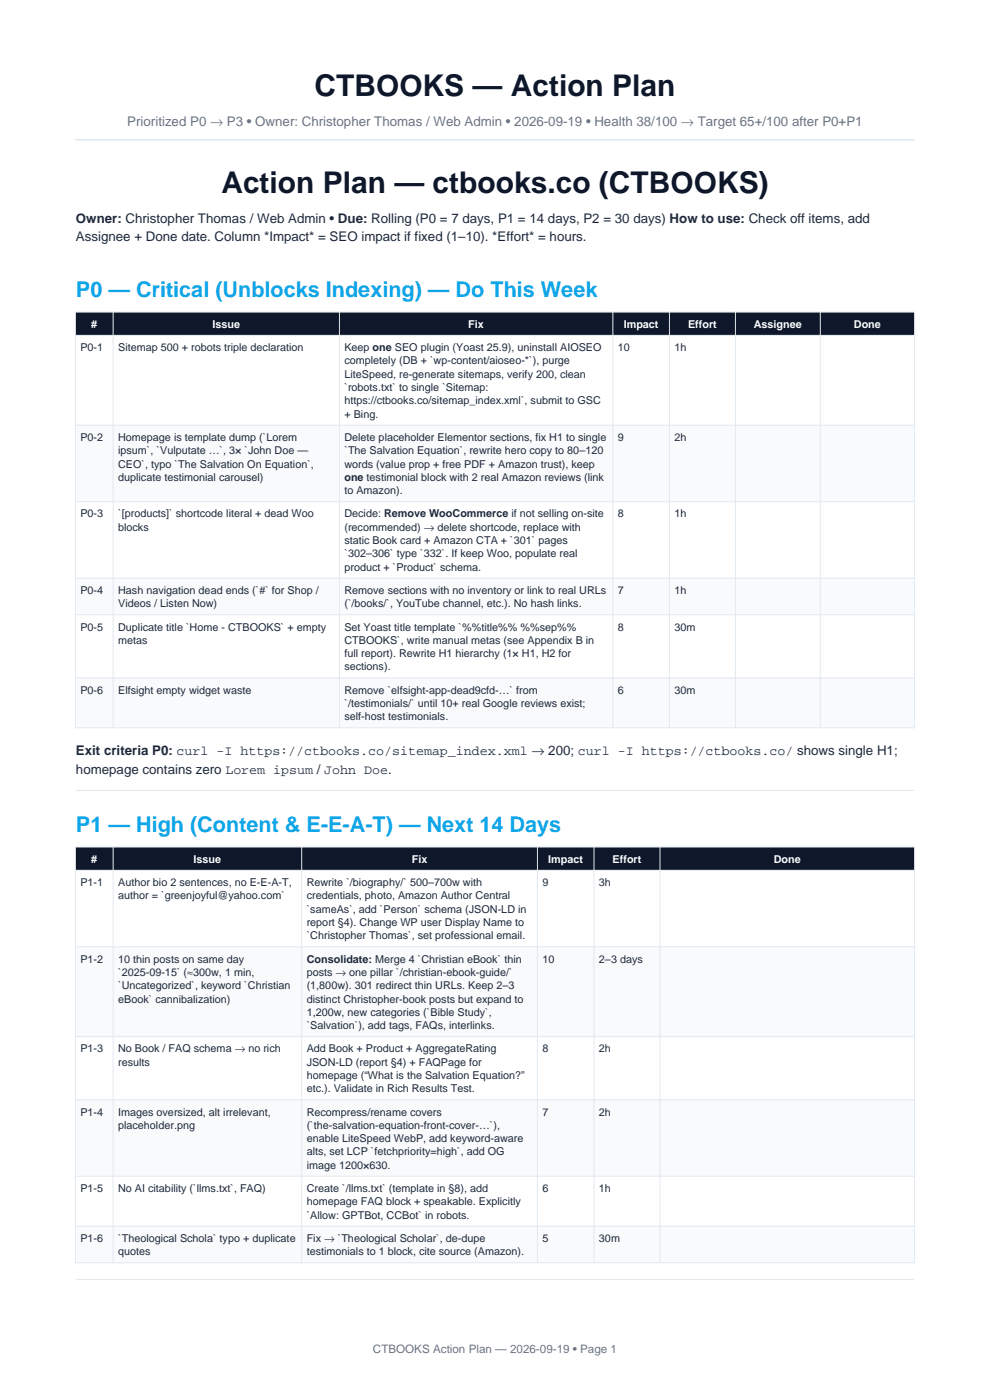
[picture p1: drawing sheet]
<svg xmlns="http://www.w3.org/2000/svg" width="210mm" height="297mm" viewBox="0 0 210 297" stroke-linecap="round" stroke-linejoin="round" font-family="sans-serif">
<defs><g id="words">
<g font-size="6.3" fill="#0f172a">
<text x="66.7" y="20.5">CTBOOKS — Action Plan</text>
<text x="47" y="40.9">Action Plan — ctbooks.co (CTBOOKS)</text>
</g>
<g font-size="4.6" fill="#0ea5e9">
<text x="16.1" y="63">P0 — Critical (Unblocks Indexing) — Do This Week</text>
<text x="16.1" y="176.5">P1 — High (Content &amp; E-E-A-T) — Next 14 Days</text>
</g>
<text font-size="2.8" fill="#64748b" x="27" y="26.8">Prioritized P0 → P3 • Owner: Christopher Thomas / Web Admin • 2026-09-19 • Health 38/100 → Target 65+/100 after P0+P1</text>
<g font-size="2.8" fill="#1e293b">
<text x="16.1" y="47.3">Owner: Christopher Thomas / Web Admin • Due: Rolling (P0 = 7 days, P1 = 14 days, P2 = 30 days) How to use: Check off items, add</text>
<text x="16.1" y="51.2">Assignee + Done date. Column *Impact* = SEO impact if fixed (1–10). *Effort* = hours.</text>
<text x="16.1" y="160.2">Exit criteria P0: curl -I https://ctbooks.co/sitemap_index.xml → 200; curl -I https://ctbooks.co/ shows single H1;</text>
<text x="16.1" y="164.1">homepage contains zero Lorem ipsum / John Doe.</text>
</g>
<text font-size="2.5" fill="#64748b" x="79.1" y="287">CTBOOKS Action Plan — 2026-09-19 • Page 1</text>
<g font-size="2.3" fill="#fff">
<text x="19.4" y="69.6">#</text>
<text x="45.1" y="69.6">Issue</text>
<text x="99.3" y="69.6">Fix</text>
<text x="132.3" y="69.6">Impact</text>
<text x="145.9" y="69.6">Effort</text>
<text x="159.9" y="69.6">Assignee</text>
<text x="181.1" y="69.6">Done</text>
<text x="19.4" y="183">#</text>
<text x="41.1" y="183">Issue</text>
<text x="87.3" y="183">Fix</text>
<text x="116.3" y="183">Impact</text>
<text x="129.9" y="183">Effort</text>
<text x="164.1" y="183">Done</text>
</g>
<g font-size="2.3" fill="#1e293b">
<text x="17.1" y="74.5">P0-1</text>
<text x="25.1" y="74.5">Sitemap 500 + robots triple declaration</text>
<text x="73.1" y="74.5">Keep one SEO plugin (Yoast 25.9), uninstall AIOSEO</text>
<text x="73.1" y="77.3">completely (DB + `wp-content/aioseo-*`), purge</text>
<text x="131.1" y="74.5">10</text>
<text x="143.1" y="74.5">1h</text>
<text x="73.1" y="80.1">LiteSpeed, re-generate sitemaps, verify 200, clean</text>
<text x="73.1" y="83">`robots.txt` to single `Sitemap:</text>
<text x="73.1" y="85.8">https://ctbooks.co/sitemap_index.xml`, submit to GSC</text>
<text x="73.1" y="88.6">+ Bing.</text>
<text x="17.1" y="93.6">P0-2</text>
<text x="25.1" y="93.6">Homepage is template dump (`Lorem</text>
<text x="73.1" y="93.6">Delete placeholder Elementor sections, fix H1 to single</text>
<text x="131.1" y="93.6">9</text>
<text x="143.1" y="93.6">2h</text>
<text x="25.1" y="96.4">ipsum`, `Vulputate …`, 3× `John Doe —</text>
<text x="25.1" y="99.2">CEO`, typo `The Salvation On Equation`,</text>
<text x="73.1" y="96.4">`The Salvation Equation`, rewrite hero copy to 80–120</text>
<text x="73.1" y="99.2">words (value prop + free PDF + Amazon trust), keep</text>
<text x="25.1" y="102">duplicate testimonial carousel)</text>
<text x="73.1" y="102">one testimonial block with 2 real Amazon reviews (link</text>
<text x="73.1" y="104.8">to Amazon).</text>
<text x="17.1" y="109.8">P0-3</text>
<text x="25.1" y="109.8">`[products]` shortcode literal + dead Woo</text>
<text x="25.1" y="112.6">blocks</text>
<text x="73.1" y="109.8">Decide: Remove WooCommerce if not selling on-site</text>
<text x="73.1" y="112.6">(recommended) → delete shortcode, replace with</text>
<text x="131.1" y="109.8">8</text>
<text x="143.1" y="109.8">1h</text>
<text x="73.1" y="115.4">static Book card + Amazon CTA + `301` pages</text>
<text x="73.1" y="118.2">`302–306` type `332`. If keep Woo, populate real</text>
<text x="73.1" y="121.1">product + `Product` schema.</text>
<text x="17.1" y="126">P0-4</text>
<text x="25.1" y="126">Hash navigation dead ends (`#` for Shop /</text>
<text x="25.1" y="128.8">Videos / Listen Now)</text>
<text x="73.1" y="126">Remove sections with no inventory or link to real URLs</text>
<text x="73.1" y="128.8">(`/books/`, YouTube channel, etc.). No hash links.</text>
<text x="131.1" y="126">7</text>
<text x="143.1" y="126">1h</text>
<text x="17.1" y="133.8">P0-5</text>
<text x="25.1" y="133.8">Duplicate title `Home - CTBOOKS` + empty</text>
<text x="25.1" y="136.6">metas</text>
<text x="73.1" y="133.8">Set Yoast title template `%%title%% %%sep%%</text>
<text x="73.1" y="136.6">CTBOOKS`, write manual metas (see Appendix B in</text>
<text x="131.1" y="133.8">8</text>
<text x="143.1" y="133.8">30m</text>
<text x="73.1" y="139.4">full report). Rewrite H1 hierarchy (1× H1, H2 for</text>
<text x="73.1" y="142.2">sections).</text>
<text x="17.1" y="147.2">P0-6</text>
<text x="25.1" y="147.2">Elfsight empty widget waste</text>
<text x="73.1" y="147.2">Remove `elfsight-app-dead9cfd-…` from</text>
<text x="73.1" y="150">`/testimonials/` until 10+ real Google reviews exist;</text>
<text x="131.1" y="147.2">6</text>
<text x="143.1" y="147.2">30m</text>
<text x="73.1" y="152.8">self-host testimonials.</text>
<text x="17.1" y="188">P1-1</text>
<text x="25.1" y="188">Author bio 2 sentences, no E-E-A-T,</text>
<text x="25.1" y="190.8">author = `greenjoyful@yahoo.com`</text>
<text x="65.1" y="188">Rewrite `/biography/` 500–700w with</text>
<text x="65.1" y="190.8">credentials, photo, Amazon Author Central</text>
<text x="115.1" y="188">9</text>
<text x="127.1" y="188">3h</text>
<text x="65.1" y="193.6">`sameAs`, add `Person` schema (JSON-LD in</text>
<text x="65.1" y="196.4">report §4). Change WP user Display Name to</text>
<text x="65.1" y="199.3">`Christopher Thomas`, set professional email.</text>
<text x="17.1" y="204.2">P1-2</text>
<text x="25.1" y="204.2">10 thin posts on same day</text>
<text x="25.1" y="207">`2025-09-15` (≈300w, 1 min,</text>
<text x="25.1" y="209.9">`Uncategorized`, keyword `Christian</text>
<text x="65.1" y="204.2">Consolidate: Merge 4 `Christian eBook` thin</text>
<text x="65.1" y="207">posts → one pillar `/christian-ebook-guide/`</text>
<text x="65.1" y="209.9">(1,800w). 301 redirect thin URLs. Keep 2–3</text>
<text x="115.1" y="204.2">10</text>
<text x="127.1" y="204.2">2–3 days</text>
<text x="25.1" y="212.7">eBook` cannibalization)</text>
<text x="65.1" y="212.7">distinct Christopher-book posts but expand to</text>
<text x="65.1" y="215.5">1,200w, new categories (`Bible Study`,</text>
<text x="65.1" y="218.3">`Salvation`), add tags, FAQs, interlinks.</text>
<text x="17.1" y="223.3">P1-3</text>
<text x="25.1" y="223.3">No Book / FAQ schema → no rich</text>
<text x="25.1" y="226.1">results</text>
<text x="65.1" y="223.3">Add Book + Product + AggregateRating</text>
<text x="65.1" y="226.1">JSON-LD (report §4) + FAQPage for</text>
<text x="115.1" y="223.3">8</text>
<text x="127.1" y="223.3">2h</text>
<text x="65.1" y="228.9">homepage (“What is the Salvation Equation?”</text>
<text x="65.1" y="231.7">etc.). Validate in Rich Results Test.</text>
<text x="17.1" y="236.7">P1-4</text>
<text x="25.1" y="236.7">Images oversized, alt irrelevant,</text>
<text x="25.1" y="239.5">placeholder.png</text>
<text x="65.1" y="236.7">Recompress/rename covers</text>
<text x="65.1" y="239.5">(`the-salvation-equation-front-cover-…`),</text>
<text x="115.1" y="236.7">7</text>
<text x="127.1" y="236.7">2h</text>
<text x="65.1" y="242.3">enable LiteSpeed WebP, add keyword-aware</text>
<text x="65.1" y="245.1">alts, set LCP `fetchpriority=high`, add OG</text>
<text x="65.1" y="248">image 1200×630.</text>
<text x="17.1" y="252.9">P1-5</text>
<text x="25.1" y="252.9">No AI citability (`llms.txt`, FAQ)</text>
<text x="65.1" y="252.9">Create `/llms.txt` (template in §8), add</text>
<text x="65.1" y="255.7">homepage FAQ block + speakable. Explicitly</text>
<text x="115.1" y="252.9">6</text>
<text x="127.1" y="252.9">1h</text>
<text x="17.1" y="263.5">P1-6</text>
<text x="25.1" y="263.5">`Theological Schola` typo + duplicate</text>
<text x="65.1" y="258.5">`Allow: GPTBot, CCBot` in robots.</text>
<text x="65.1" y="263.5">Fix → `Theological Scholar`, de-dupe</text>
<text x="115.1" y="263.5">5</text>
<text x="127.1" y="263.5">30m</text>
<text x="25.1" y="266.3">quotes</text>
<text x="65.1" y="266.3">testimonials to 1 block, cite source (Amazon).</text>
</g>
</g></defs>
<path d="M16.1 29.6h177.8" fill="none" stroke="#e2e8f0" stroke-width=".35"/>
<path d="M16 66.2h178v5h-178z" fill-rule="evenodd" fill="#0f172a"/>
<path d="M16 71.2h178v19h-178z" fill-rule="evenodd" fill="#fff"/>
<path d="M16 90.2h178v16.2h-178z" fill-rule="evenodd" fill="#f8fafc"/>
<path d="M16 106.4h178v16.3h-178z" fill-rule="evenodd" fill="#fff"/>
<path d="M16 122.7h178v7.7h-178z" fill-rule="evenodd" fill="#f8fafc"/>
<path d="M16 130.4h178v13.4h-178z" fill-rule="evenodd" fill="#fff"/>
<path d="M16 143.8h178v10.6h-178z" fill-rule="evenodd" fill="#f8fafc"/>
<g fill="none" stroke="#e2e8f0" stroke-width=".21">
<path d="M16 66.2h178v88.2h-178zM16 71.2h178M24 66.2v88.2M72 66.2v88.2M130 66.2v88.2M142 66.2v88.2M156 66.2v88.2M174 66.2v88.2M16 90.2h178M16 106.4h178M16 122.7h178M16 130.4h178"/>
<path d="M16 143.8h178M16.1 167.7h177.8"/>
</g>
<path d="M16 179.7h178v4.9h-178z" fill-rule="evenodd" fill="#0f172a"/>
<path d="M16 184.6h178v16.3h-178z" fill-rule="evenodd" fill="#fff"/>
<path d="M16 200.9h178v19h-178z" fill-rule="evenodd" fill="#f8fafc"/>
<path d="M16 219.9h178v13.4h-178z" fill-rule="evenodd" fill="#fff"/>
<path d="M16 233.3h178v16.2h-178z" fill-rule="evenodd" fill="#f8fafc"/>
<path d="M16 249.5h178v10.6h-178z" fill-rule="evenodd" fill="#fff"/>
<path d="M16 260.1h178v7.8h-178z" fill-rule="evenodd" fill="#f8fafc"/>
<g fill="none" stroke="#e2e8f0" stroke-width=".21">
<path d="M16 179.7h178v88.2h-178zM24 179.7v88.2M64 179.7v88.2M114 179.7v88.2M126 179.7v88.2M140 179.7v88.2M16 184.6h178M16 200.9h178M16 219.9h178M16 233.3h178M16 249.5h178M16 260.1h178"/>
<path d="M16.1 271.4h177.8"/>
</g>
<use href="#words"/>
</svg>
